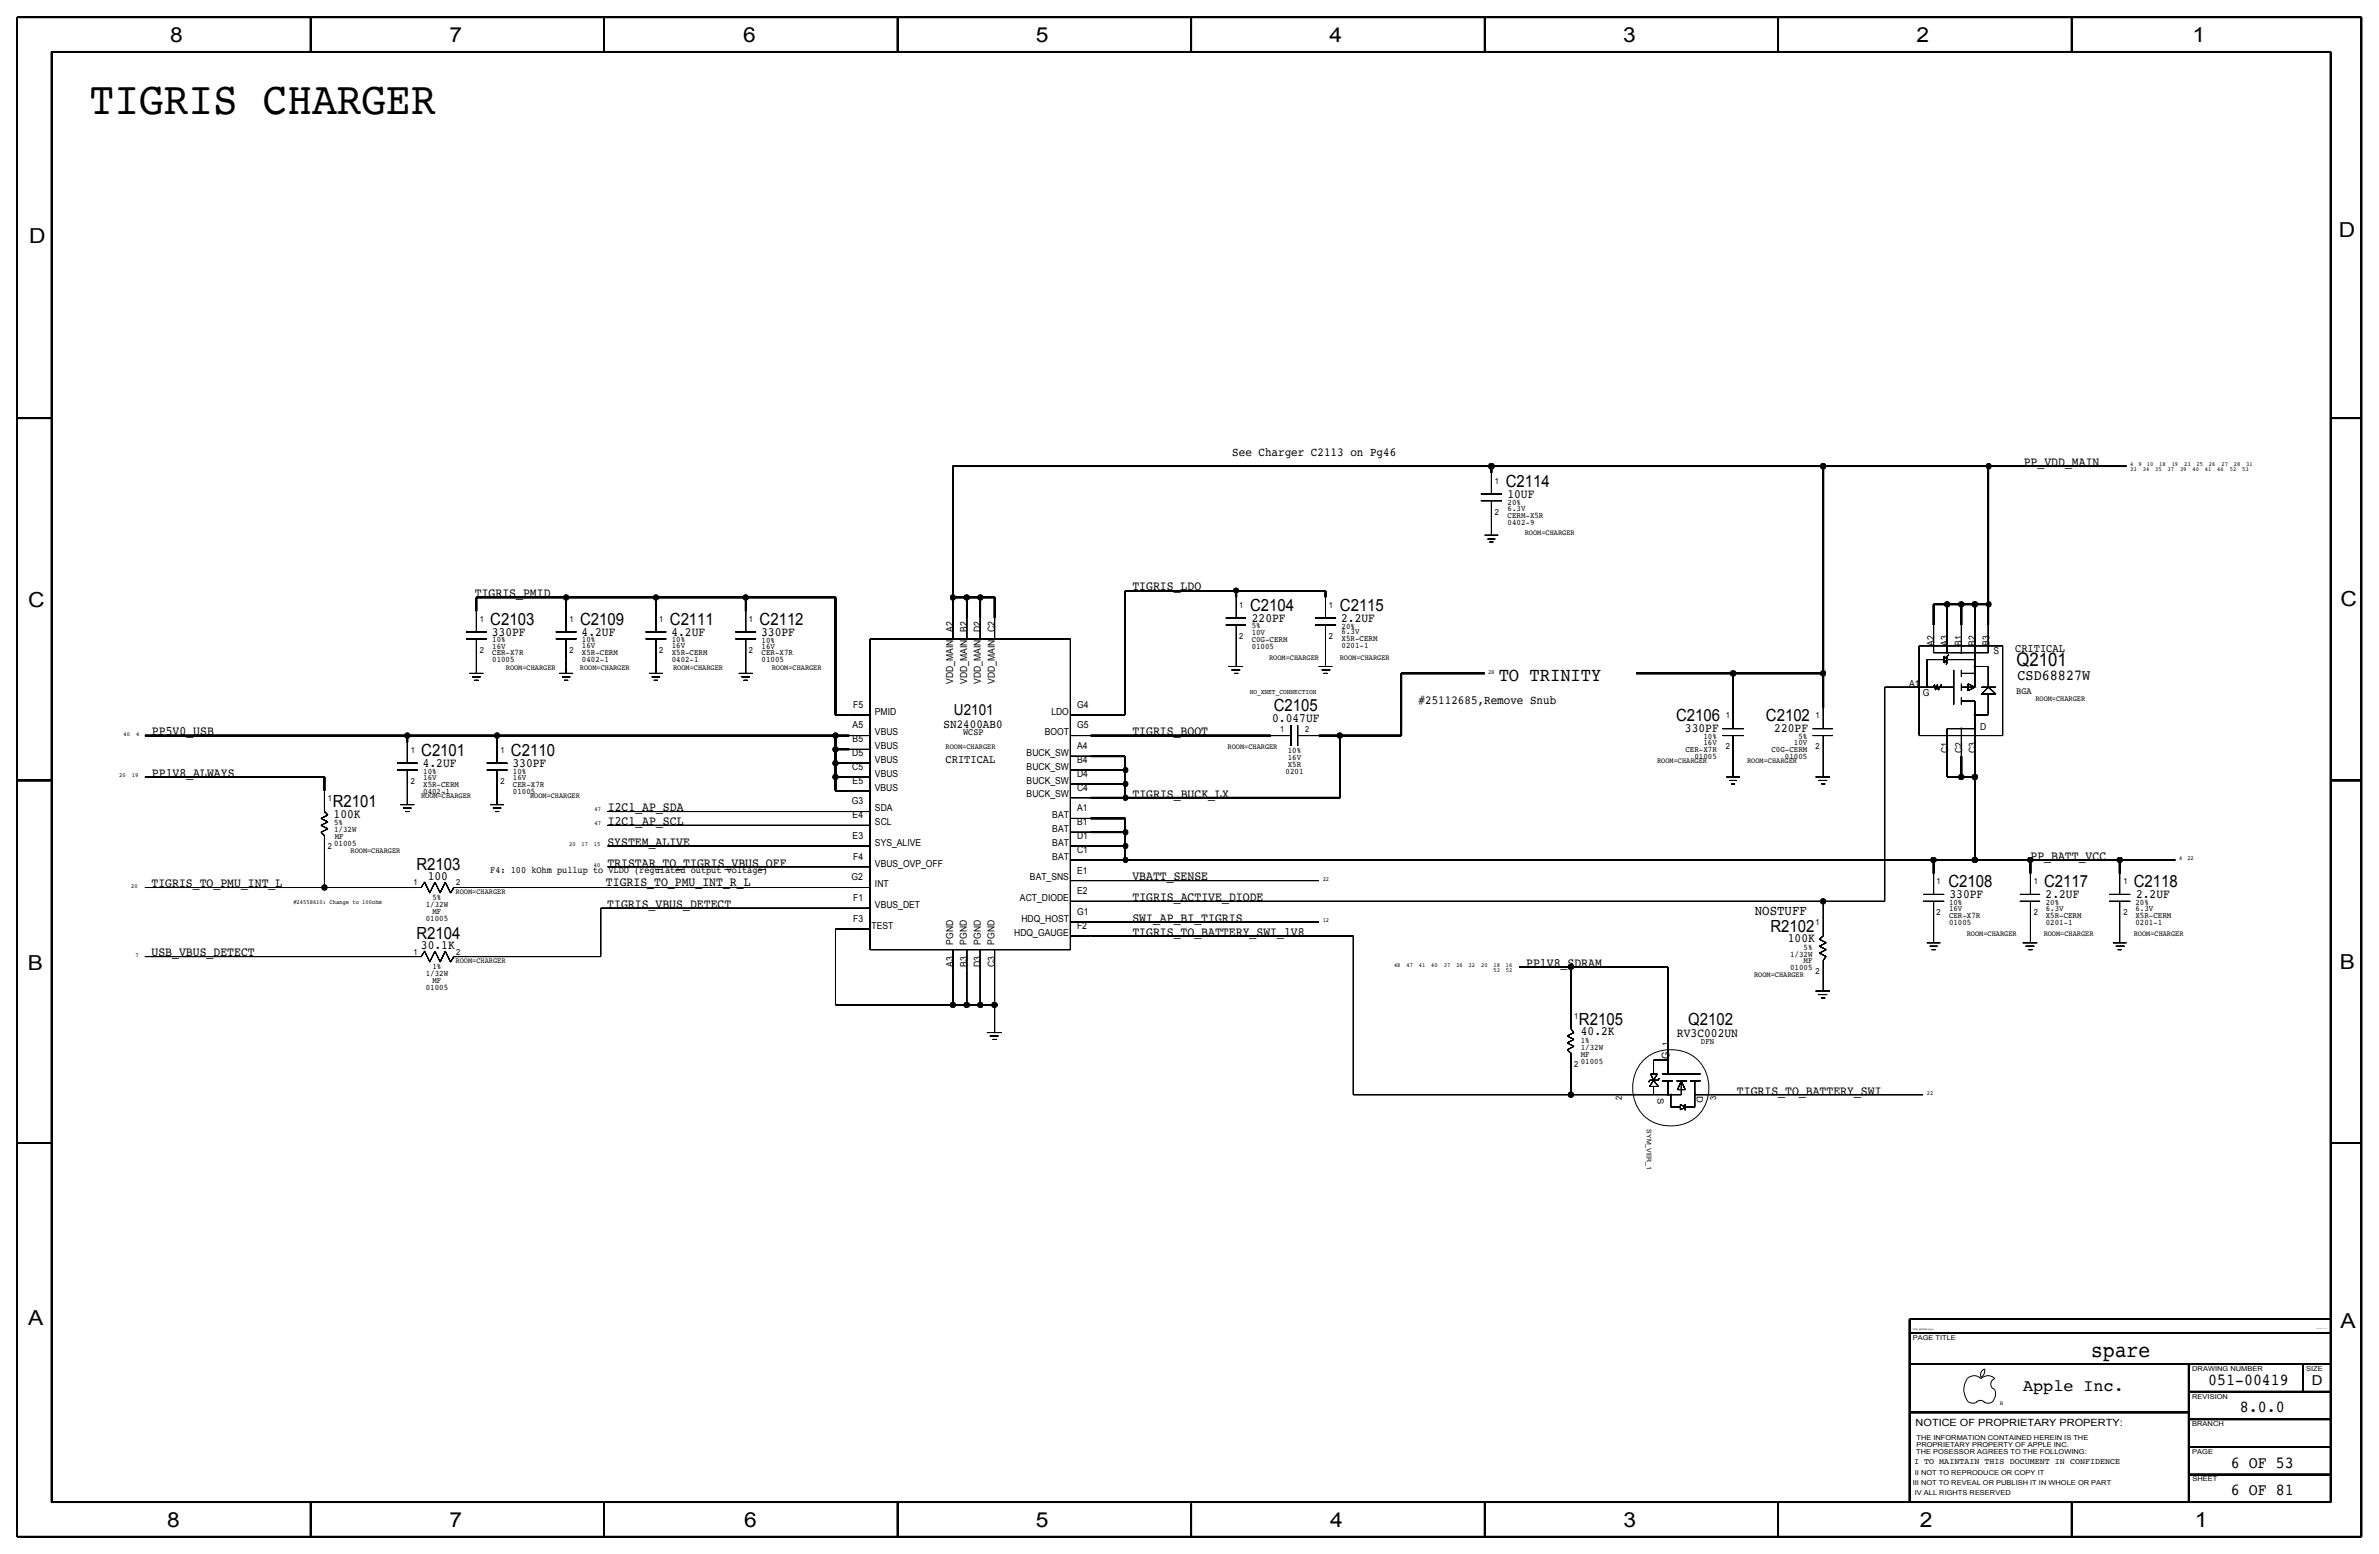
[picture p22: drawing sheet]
<svg xmlns="http://www.w3.org/2000/svg" width="875mm" height="572mm" viewBox="0 0 875 572" stroke-linecap="round" stroke-linejoin="round" font-family="sans-serif">
<defs><g id="words">
<text font-size="17" x="33" y="41.8">TIGRIS CHARGER</text>
<text font-size="8.1" x="769.2" y="499.1">spare</text>
<g font-size="7.6">
<text x="62.5" y="15.5">8</text>
<text x="165.4" y="15.5">7</text>
<text x="273.3" y="15.5">6</text>
<text x="381" y="15.5">5</text>
<text x="489" y="15.5">4</text>
<text x="597" y="15.5">3</text>
<text x="704.9" y="15.5">2</text>
<text x="806.5" y="15.5">1</text>
<text x="10.7" y="89.5">D</text>
<text x="860.3" y="87.2">D</text>
<text x="10.4" y="223.3">C</text>
<text x="860.8" y="222.8">C</text>
<text x="10.2" y="356.7">B</text>
<text x="860.6" y="356.4">B</text>
<text x="10.4" y="487.5">A</text>
<text x="860.8" y="488.2">A</text>
<text x="61.5" y="561.7">8</text>
<text x="165.4" y="561.7">7</text>
<text x="273.8" y="561.6">6</text>
<text x="381" y="561.7">5</text>
<text x="489.2" y="561.7">4</text>
<text x="597.1" y="561.6">3</text>
<text x="706.2" y="561.7">2</text>
<text x="807.3" y="561.7">1</text>
</g>
<text font-size="7.1" x="551.2" y="250.3">TO TRINITY</text>
<text font-size="6.9" x="741.6" y="245">Q2101</text>
<g font-size="6.2">
<text x="553.8" y="179">C2114</text>
<text x="459.8" y="224.7">C2104</text>
<text x="492.8" y="224.7">C2115</text>
<text x="180.3" y="229.8">C2103</text>
<text x="213.3" y="229.8">C2109</text>
<text x="246.4" y="229.8">C2111</text>
<text x="279.4" y="229.8">C2112</text>
<text x="468.5" y="261.6">C2105</text>
<text x="616.5" y="265.3">C2106</text>
<text x="649.5" y="265.3">C2102</text>
<text x="154.9" y="278">C2101</text>
<text x="187.9" y="278">C2110</text>
<text x="122.4" y="296.8">R2101</text>
<text x="153.2" y="320">R2103</text>
<text x="716.6" y="326.3">C2108</text>
<text x="751.8" y="326.3">C2117</text>
<text x="784.8" y="326.3">C2118</text>
<text x="153.2" y="345.4">R2104</text>
<text x="651.2" y="342.6">R2102</text>
<text x="580.8" y="376.9">R2105</text>
<text x="620.9" y="377.1">Q2102</text>
<text x="812.2" y="509.3">051-00419</text>
<text x="744.2" y="511.5">Apple Inc.</text>
<text x="823.9" y="519.4">8.0.0</text>
<text x="820.6" y="539.7">6 OF 53</text>
<text x="820.6" y="549.9">6 OF 81</text>
</g>
<g font-size="5.6">
<text x="742.1" y="250.2">CSD68827W</text>
<text x="350.9" y="262.9">U2101</text>
</g>
<text font-size="5.1" x="645.4" y="336.6">NOSTUFF</text>
<text font-size="5" x="850.3" y="509.3">D</text>
<g font-size="4.7">
<text x="744.3" y="171.4">PP_VDD_MAIN</text>
<text x="554.4" y="183">10UF</text>
<text x="174.6" y="219.7">TIGRIS_PMID</text>
<text x="416.5" y="217.1">TIGRIS_LDO</text>
<text x="180.9" y="233.8">330PF</text>
<text x="213.9" y="233.8">4.2UF</text>
<text x="246.9" y="233.8">4.2UF</text>
<text x="280" y="233.8">330PF</text>
<text x="460.4" y="228.7">220PF</text>
<text x="493.3" y="228.7">2.2UF</text>
<text x="467.9" y="265.5">0.047UF</text>
<text x="619.7" y="269.3">330PF</text>
<text x="652.6" y="269.3">220PF</text>
<text x="55.9" y="270.4">PP5V0_USB</text>
<text x="416.5" y="270.4">TIGRIS_BOOT</text>
<text x="55.9" y="285.7">PP1V8_ALWAYS</text>
<text x="155.5" y="282">4.2UF</text>
<text x="188.5" y="282">330PF</text>
<text x="416.5" y="293.3">TIGRIS_BUCK_LX</text>
<text x="223.6" y="298.4">I2C1_AP_SDA</text>
<text x="122.7" y="300.8">100K</text>
<text x="223.6" y="303.5">I2C1_AP_SCL</text>
<text x="223.4" y="311.1">SYSTEM_ALIVE</text>
<text x="746.8" y="316.2">PP_BATT_VCC</text>
<text x="157.3" y="323.7">100</text>
<text x="223.4" y="318.7">TRISTAR_TO_TIGRIS_VBUS_OFF</text>
<text x="416.5" y="323.8">VBATT_SENSE</text>
<text x="55.7" y="326.3">TIGRIS_TO_PMU_INT_L</text>
<text x="222.9" y="325.8">TIGRIS_TO_PMU_INT_R_L</text>
<text x="223.4" y="334">TIGRIS_VBUS_DETECT</text>
<text x="416.5" y="331.4">TIGRIS_ACTIVE_DIODE</text>
<text x="717.1" y="330.2">330PF</text>
<text x="752.4" y="330.2">2.2UF</text>
<text x="785.7" y="330.2">2.2UF</text>
<text x="416.5" y="339">SWI_AP_BI_TIGRIS</text>
<text x="416.5" y="344.1">TIGRIS_TO_BATTERY_SWI_1V8</text>
<text x="657.6" y="346.5">100K</text>
<text x="55.7" y="351.7">USB_VBUS_DETECT</text>
<text x="154.8" y="349.1">30.1K</text>
<text x="561.3" y="355.5">PP1V8_SDRAM</text>
<text x="581.5" y="380.8">40.2K</text>
<text x="616.8" y="381.2">RV3C002UN</text>
<text x="638.8" y="402.5">TIGRIS_TO_BATTERY_SWI</text>
</g>
<g font-size="4.5">
<text x="453.2" y="167.5">See Charger C2113 on Pg46</text>
<text x="521.8" y="259">#25112685,Remove Snub</text>
<text x="347.1" y="267.9">SN2400AB0</text>
</g>
<g font-size="4.3">
<text x="741.2" y="240">CRITICAL</text>
<text x="347.8" y="280.6">CRITICAL</text>
</g>
<text font-size="3.9" x="614.1" y="389.5" transform="rotate(-90 614.1 389.5)">G</text>
<text font-size="3.7" x="704.6" y="524.5">NOTICE OF PROPRIETARY PROPERTY:</text>
<g font-size="3.5">
<text x="350.6" y="232.4" transform="rotate(-90 350.6 232.4)">A2</text>
<text x="355.7" y="232.4" transform="rotate(-90 355.7 232.4)">B2</text>
<text x="360.8" y="232.4" transform="rotate(-90 360.8 232.4)">D2</text>
<text x="365.9" y="232.4" transform="rotate(-90 365.9 232.4)">C2</text>
<text x="711.4" y="237.4" transform="rotate(-90 711.4 237.4)">A2</text>
<text x="716.5" y="237.4" transform="rotate(-90 716.5 237.4)">A3</text>
<text x="721.5" y="237.4" transform="rotate(-90 721.5 237.4)">B1</text>
<text x="726.6" y="237.4" transform="rotate(-90 726.6 237.4)">B2</text>
<text x="731.7" y="237.4" transform="rotate(-90 731.7 237.4)">B3</text>
<text x="733.3" y="240.4">S</text>
<text x="350.6" y="251.6" transform="rotate(-90 350.6 251.6)">VDD_MAIN</text>
<text x="355.7" y="251.6" transform="rotate(-90 355.7 251.6)">VDD_MAIN</text>
<text x="360.8" y="251.6" transform="rotate(-90 360.8 251.6)">VDD_MAIN</text>
<text x="365.9" y="251.6" transform="rotate(-90 365.9 251.6)">VDD_MAIN</text>
<text x="702.2" y="252.6">A1</text>
<text x="707.2" y="255.9">G</text>
<text x="741.6" y="255.2">BGA</text>
<text x="313.8" y="260.3">F5</text>
<text x="321.8" y="262.8">PMID</text>
<text x="386.7" y="262.8">LDO</text>
<text x="396.2" y="260.3">G4</text>
<text x="313.6" y="267.9">A5</text>
<text x="396.2" y="267.9">G5</text>
<text x="728.3" y="268.4">D</text>
<text x="313.6" y="272.9">B5</text>
<text x="321.8" y="270.4">VBUS</text>
<text x="321.8" y="275.5">VBUS</text>
<text x="354.3" y="270.4">WCSP</text>
<text x="384.3" y="270.4">BOOT</text>
<text x="396.2" y="275.5">A4</text>
<text x="313.4" y="278">D5</text>
<text x="321.8" y="280.6">VBUS</text>
<text x="377.6" y="278">BUCK_SW</text>
<text x="396.2" y="280.6">B4</text>
<text x="716.6" y="277.1" transform="rotate(-90 716.6 277.1)">C1</text>
<text x="721.7" y="277.1" transform="rotate(-90 721.7 277.1)">C2</text>
<text x="726.8" y="277.1" transform="rotate(-90 726.8 277.1)">C3</text>
<text x="313.4" y="283.1">C5</text>
<text x="321.8" y="285.6">VBUS</text>
<text x="377.6" y="283.1">BUCK_SW</text>
<text x="396.2" y="285.7">D4</text>
<text x="313.6" y="288.2">E5</text>
<text x="321.8" y="290.7">VBUS</text>
<text x="377.6" y="293.3">BUCK_SW</text>
<text x="377.6" y="288.2">BUCK_SW</text>
<text x="396.2" y="290.7">C4</text>
<text x="313.3" y="295.8">G3</text>
<text x="321.8" y="298.4">SDA</text>
<text x="396.2" y="298.4">A1</text>
<text x="313.6" y="300.9">E4</text>
<text x="321.8" y="303.4">SCL</text>
<text x="387.1" y="306">BAT</text>
<text x="387.1" y="300.9">BAT</text>
<text x="396.2" y="303.5">B1</text>
<text x="313.6" y="308.5">E3</text>
<text x="321.8" y="311.1">SYS_ALIVE</text>
<text x="387.1" y="311.1">BAT</text>
<text x="396.2" y="308.5">D1</text>
<text x="313.8" y="316.1">F4</text>
<text x="387.1" y="316.2">BAT</text>
<text x="396.2" y="313.6">C1</text>
<text x="180.3" y="321.2">F4: 100 kOhm pullup to VLDO (regulated output voltage)</text>
<text x="313.2" y="323.8">G2</text>
<text x="321.8" y="318.7">VBUS_OVP_OFF</text>
<text x="378.8" y="323.8">BAT_SNS</text>
<text x="396.2" y="321.2">E1</text>
<text x="321.8" y="326.3">INT</text>
<text x="396.2" y="328.9">E2</text>
<text x="313.8" y="331.4">F1</text>
<text x="321.8" y="333.9">VBUS_DET</text>
<text x="375.2" y="331.4">ACT_DIODE</text>
<text x="313.8" y="339">F3</text>
<text x="320.6" y="341.5">TEST</text>
<text x="375.7" y="339">HDQ_HOST</text>
<text x="396.2" y="336.5">G1</text>
<text x="396.2" y="341.6">F2</text>
<text x="350.6" y="347.5" transform="rotate(-90 350.6 347.5)">PGND</text>
<text x="355.7" y="347.5" transform="rotate(-90 355.7 347.5)">PGND</text>
<text x="360.7" y="347.5" transform="rotate(-90 360.7 347.5)">PGND</text>
<text x="365.8" y="347.5" transform="rotate(-90 365.8 347.5)">PGND</text>
<text x="373.1" y="344.1">HDQ_GAUGE</text>
<text x="350.6" y="355.6" transform="rotate(-90 350.6 355.6)">A3</text>
<text x="355.7" y="355.6" transform="rotate(-90 355.7 355.6)">B3</text>
<text x="360.8" y="355.8" transform="rotate(-90 360.8 355.8)">D3</text>
<text x="365.9" y="355.8" transform="rotate(-90 365.9 355.8)">C3</text>
</g>
<g font-size="3.2">
<text x="609.6" y="404" transform="rotate(90 609.6 404)">S</text>
<text x="624.1" y="403.1" transform="rotate(90 624.1 403.1)">D</text>
</g>
<g font-size="3.1">
<text x="549.8" y="177.8">1</text>
<text x="554.5" y="185.6">20%</text>
<text x="549.8" y="189.3">2</text>
<text x="554.5" y="187.9">6.3V</text>
<text x="554.5" y="190.4">CERM-X5R</text>
<text x="554.5" y="192.9">0402-9</text>
<text x="455.8" y="223.5">1</text>
<text x="488.8" y="223.5">1</text>
<text x="176.5" y="228.7">1</text>
<text x="209.5" y="228.7">1</text>
<text x="242.5" y="228.7">1</text>
<text x="275.5" y="228.7">1</text>
<text x="460.4" y="231.1">5%</text>
<text x="460.4" y="233.4">10V</text>
<text x="493.5" y="233.3">6.3V</text>
<text x="493.5" y="231.2">20%</text>
<text x="181" y="236.1">10%</text>
<text x="181" y="238.5">16V</text>
<text x="214.1" y="236.1">10%</text>
<text x="214.1" y="238.4">16V</text>
<text x="247.1" y="236.1">10%</text>
<text x="247.1" y="238.4">16V</text>
<text x="280.1" y="238.6">16V</text>
<text x="280.1" y="236.3">10%</text>
<text x="455.8" y="234.9">2</text>
<text x="460.4" y="236">C0G-CERM</text>
<text x="460.4" y="238.5">01005</text>
<text x="488.8" y="234.9">2</text>
<text x="493.5" y="238.4">0201-1</text>
<text x="493.5" y="235.9">X5R-CERM</text>
<text x="176.5" y="240.1">2</text>
<text x="181" y="241">CER-X7R</text>
<text x="181" y="243.6">01005</text>
<text x="209.5" y="240.1">2</text>
<text x="214.1" y="243.5">0402-1</text>
<text x="214.1" y="241">X5R-CERM</text>
<text x="242.5" y="240.1">2</text>
<text x="247.1" y="240.9">X5R-CERM</text>
<text x="247.1" y="243.5">0402-1</text>
<text x="275.5" y="240.1">2</text>
<text x="280.1" y="241">CER-X7R</text>
<text x="280.1" y="243.6">01005</text>
<text x="470.9" y="269.2">1</text>
<text x="480" y="269.2">2</text>
<text x="634.8" y="264.1">1</text>
<text x="667.8" y="264.1">1</text>
<text x="626.5" y="274.1">16V</text>
<text x="626.5" y="271.8">10%</text>
<text x="634.8" y="275.6">2</text>
<text x="659.8" y="274.1">10V</text>
<text x="661.5" y="271.8">5%</text>
<text x="667.8" y="275.6">2</text>
<text x="151.1" y="276.8">1</text>
<text x="184.1" y="276.8">1</text>
<text x="473.7" y="281.9">X5R</text>
<text x="473.7" y="276.9">10%</text>
<text x="473.7" y="279.4">16V</text>
<text x="619.9" y="276.6">CER-X7R</text>
<text x="623.2" y="279.1">01005</text>
<text x="651.6" y="276.6">C0G-CERM</text>
<text x="656.5" y="279.1">01005</text>
<text x="155.7" y="284.5">10%</text>
<text x="155.7" y="286.8">16V</text>
<text x="188.7" y="284.5">10%</text>
<text x="188.7" y="286.8">16V</text>
<text x="472.9" y="284.5">0201</text>
<text x="151.1" y="288.3">2</text>
<text x="155.7" y="291.9">0402-1</text>
<text x="155.7" y="289.3">X5R-CERM</text>
<text x="184.1" y="288.3">2</text>
<text x="188.7" y="291.8">01005</text>
<text x="188.7" y="289.3">CER-X7R</text>
<text x="120.6" y="294.6">1</text>
<text x="122.9" y="303.5">5%</text>
<text x="122.9" y="306.1">1/32W</text>
<text x="122.9" y="311.2">01005</text>
<text x="123.1" y="308.6">MF</text>
<text x="120.6" y="312.4">2</text>
<text x="152.1" y="325.6">1</text>
<text x="167.8" y="325.6">2</text>
<text x="712.3" y="325.1">1</text>
<text x="748.1" y="325.1">1</text>
<text x="781" y="325.1">1</text>
<text x="156.6" y="333.5">1/32W</text>
<text x="159.1" y="331">5%</text>
<text x="716.9" y="332.7">10%</text>
<text x="716.9" y="335">16V</text>
<text x="752.5" y="332.7">20%</text>
<text x="752.5" y="335">6.3V</text>
<text x="785.4" y="332.7">20%</text>
<text x="785.4" y="335">6.3V</text>
<text x="156.6" y="338.6">01005</text>
<text x="159.1" y="336">MF</text>
<text x="667.8" y="340.3">1</text>
<text x="712.3" y="336.5">2</text>
<text x="716.9" y="340">01005</text>
<text x="716.9" y="337.5">CER-X7R</text>
<text x="748.1" y="336.5">2</text>
<text x="752.5" y="340.1">0201-1</text>
<text x="752.5" y="337.6">X5R-CERM</text>
<text x="781" y="336.5">2</text>
<text x="785.4" y="340.1">0201-1</text>
<text x="785.4" y="337.6">X5R-CERM</text>
<text x="152.1" y="351">1</text>
<text x="167.8" y="351">2</text>
<text x="658.4" y="351.8">1/32W</text>
<text x="663.4" y="349.3">5%</text>
<text x="156.6" y="358.9">1/32W</text>
<text x="159.1" y="356.4">1%</text>
<text x="658.4" y="356.9">01005</text>
<text x="663.4" y="354.3">MF</text>
<text x="667.8" y="358.1">2</text>
<text x="156.6" y="364">01005</text>
<text x="159.1" y="361.4">MF</text>
<text x="579" y="374.7">1</text>
<text x="581.5" y="383.5">1%</text>
<text x="625.6" y="383.8">DFN</text>
<text x="581.5" y="388.6">MF</text>
<text x="581.5" y="386.1">1/32W</text>
<text x="613.7" y="384.6" transform="rotate(-90 613.7 384.6)">1</text>
<text x="579" y="392.4">2</text>
<text x="581.5" y="391.2">01005</text>
<text x="596.5" y="404.6" transform="rotate(-90 596.5 404.6)">2</text>
<text x="631.3" y="404.6" transform="rotate(-90 631.3 404.6)">3</text>
<text x="704.1" y="538.5">I TO MAINTAIN THIS DOCUMENT IN CONFIDENCE</text>
</g>
<g font-size="2.9">
<text x="560.8" y="196.9">ROOM=CHARGER</text>
<text x="466.8" y="242.6">ROOM=CHARGER</text>
<text x="492.8" y="242.6">ROOM=CHARGER</text>
<text x="186.1" y="246.4">ROOM=CHARGER</text>
<text x="213.3" y="246.4">ROOM=CHARGER</text>
<text x="247.6" y="246.4">ROOM=CHARGER</text>
<text x="283.9" y="246.4">ROOM=CHARGER</text>
<text x="748.6" y="257.8">ROOM=CHARGER</text>
<text x="347.8" y="275.5">ROOM=CHARGER</text>
<text x="451.5" y="275.5">ROOM=CHARGER</text>
<text x="609.5" y="280.6">ROOM=CHARGER</text>
<text x="642.6" y="280.6">ROOM=CHARGER</text>
<text x="154.9" y="293.4">ROOM=CHARGER</text>
<text x="195" y="293.4">ROOM=CHARGER</text>
<text x="128.9" y="313.7">ROOM=CHARGER</text>
<text x="167.6" y="328.9">ROOM=CHARGER</text>
<text x="723.4" y="344.2">ROOM=CHARGER</text>
<text x="751.7" y="344.2">ROOM=CHARGER</text>
<text x="784.8" y="344.2">ROOM=CHARGER</text>
<text x="167.6" y="354.3">ROOM=CHARGER</text>
<text x="645.2" y="359.4">ROOM=CHARGER</text>
</g>
<text font-size="2.6" x="459.6" y="255.3">NO_XNET_CONNECTION</text>
<g font-size="2.5">
<text x="703.5" y="492.8">PAGE TITLE</text>
<text x="806.3" y="504.2">DRAWING NUMBER</text>
<text x="848.2" y="504.2">SIZE</text>
<text x="806.3" y="514.4">REVISION</text>
<text x="806.3" y="524.5">BRANCH</text>
<text x="704.9" y="532.1">PROPRIETARY PROPERTY OF APPLE INC.</text>
<text x="704.9" y="529.6">THE INFORMATION CONTAINED HEREIN IS THE</text>
<text x="704.8" y="534.7">THE POSESSOR AGREES TO THE FOLLOWING:</text>
<text x="806.3" y="534.7">PAGE</text>
<text x="704.3" y="542.3">II NOT TO REPRODUCE OR COPY IT</text>
<text x="806.4" y="544.8">SHEET</text>
<text x="703.5" y="546.1">III NOT TO REVEAL OR PUBLISH IT IN WHOLE OR PART</text>
<text x="704.3" y="549.9">IV ALL RIGHTS RESERVED</text>
</g>
<g font-size="2.3">
<text x="783.5" y="171.5">4</text>
<text x="783.6" y="173.4">33</text>
<text x="786.6" y="171.5">9</text>
<text x="788.1" y="173.4">34</text>
<text x="789.6" y="171.5">10</text>
<text x="792.7" y="173.4">35</text>
<text x="794.2" y="171.5">18</text>
<text x="797.3" y="173.4">37</text>
<text x="798.8" y="171.5">19</text>
<text x="801.8" y="173.4">39</text>
<text x="803.4" y="171.5">23</text>
<text x="806.4" y="173.4">40</text>
<text x="807.9" y="171.5">25</text>
<text x="811" y="173.4">41</text>
<text x="812.5" y="171.5">26</text>
<text x="815.6" y="173.4">46</text>
<text x="817.1" y="171.5">27</text>
<text x="820.1" y="173.4">52</text>
<text x="821.6" y="171.5">28</text>
<text x="824.7" y="173.4">53</text>
<text x="826.2" y="171.5">31</text>
<text x="547.3" y="247.7">28</text>
<text x="45.5" y="270.6">40</text>
<text x="50" y="270.6">4</text>
<text x="43.9" y="285.8">20</text>
<text x="48.5" y="285.8">19</text>
<text x="218.7" y="298.3">47</text>
<text x="218.7" y="303.5">47</text>
<text x="209.3" y="311.2">20</text>
<text x="213.9" y="311.2">17</text>
<text x="218.5" y="311.2">15</text>
<text x="801.5" y="316.3">4</text>
<text x="804.5" y="316.3">22</text>
<text x="218.5" y="318.9">40</text>
<text x="486.5" y="323.9">22</text>
<text x="48.3" y="326.5">20</text>
<text x="107.9" y="332.6">#24558610: Change to 100ohm</text>
<text x="486.5" y="339.2">12</text>
<text x="49.9" y="351.9">7</text>
<text x="512.7" y="355.7">48</text>
<text x="517.3" y="355.7">47</text>
<text x="521.9" y="355.7">41</text>
<text x="526.5" y="355.7">40</text>
<text x="531" y="355.7">37</text>
<text x="535.6" y="355.7">36</text>
<text x="540.2" y="355.7">32</text>
<text x="544.8" y="355.7">20</text>
<text x="549.3" y="355.7">18</text>
<text x="549.3" y="357.5">53</text>
<text x="553.9" y="355.7">16</text>
<text x="553.9" y="357.5">52</text>
<text x="708.8" y="402.7">22</text>
<text x="605.7" y="415.3" transform="rotate(90 605.7 415.3)">SYM_VER_1</text>
</g>
<text font-size="2.2" x="735.5" y="516.8">R</text>
<text font-size=".9" x="703.5" y="489">SYNC_MASTER=Sync</text>
<text font-size=".4" x="851.9" y="488.9">SYNC_DATE=05/17/2016</text>
</g></defs>
<g fill="none" stroke="#000" stroke-width=".37">
<path d="M548.6 173.9v7.8M544.7 181.7h7.7M544.7 184.2h7.7M546.1 196.9h4.9M547.2 198.3h2.8M547.9 199.3h1.4M548.6 184.2v12.7M454.7 219.7v7.6M487.5 219.7v7.6M171.4 232.4h7.6M171.4 235h7.6M175.2 235v12.7"/>
<path d="M175.2 224.8v7.6M204.4 232.4h7.7M204.4 235h7.7M208.2 235v12.7M208.2 224.8v7.6M237.5 232.4h7.6M237.5 235h7.6M241.3 235v12.7M241.3 224.8v7.6M270.5 232.4h7.6M270.5 235h7.6M274.3 235v12.7"/>
<path d="M274.3 224.8v7.6M320 235v114.2v-114.2h73.7h-73.7h73.7v114.2v-114.2v114.2h-73.7h73.7h-73.7zM350.5 227.3v7.7M355.6 227.3v7.7M360.5 227.3v7.7M365.8 227.3v7.7M450.8 227.3h7.5M450.8 229.9h7.5M454.7 229.9v15.2M483.7 227.3h7.7M483.7 229.9h7.7M487.5 229.9v15.2"/>
<path d="M705.9 237.5v33v-33h30.7h-30.7h30.7v33v-33v33h-30.7h30.7h-30.7zM711.2 229.9v10.1v-10.1v10.1h20.1h-20.1h20.1v-10.1M716.1 229.9v10.1M721.4 229.9v10.1M726.4 229.9v22.8v-22.8v22.8l-2.5 1.3 2.5-1.3-2.5 1.3v-2.5v2.5v-2.5l2.5 1.2-2.5-1.2 2.5 1.2h-5M172.7 247.7h5.1M173.7 248.9h3M174.4 250.2h1.6M205.7 247.7h5.1M206.7 248.9h3.1M207.5 250.2h1.5M238.7 247.7h5.1"/>
<path d="M239.7 248.9h3.1M240.5 250.2h1.5M271.7 247.7h5.1M272.7 248.9h3.1M273.5 250.2h1.5M451.9 245.1h5.3M453 246.4h3.1M454 247.7h1.4M485.1 245.1h4.9M486.1 246.4h3.2M486.8 247.7h1.4M708.7 252.7h-15.5h5.3h-5.3v78.8v-78.8v78.8h-299.5"/>
<path d="M708.7 252.7h2.5h-2.5h2.5l.4-.9-.4 .9 .4-.9 .3 2-.3-2 .3 2 .7-2-.7 2 .7-2 .4 2-.4-2 .4 2 1-2-1 2 1-2v.9v-.9v.9h4.6M708.7 252.7h.1M715.1 242.6h-6.4h6.4h-6.4v10.1M715.1 241.3v2.5v-2.5l1 1.3-1-1.3 1 1.3-1 1.2 1-1.2-1 1.2zM716.1 241.3v2.5v-2.5v2.5l-.3 .6M716.1 242.6h10.3M716.8 240.8l-.7 .5M718.6 246.4v12.7M721.4 257.8h5h-5h5v20.3M721.4 256.5v2.6M721.4 246.4v2.5M721.4 251.5v2.5"/>
<path d="M721.4 247.7h5M726.4 245.1h4.9h-4.9h4.9v7.6M728.8 252.7h5.3M731.3 255.3v7.6v-7.6v7.6h-4.9M731.3 252.7l-2.5 2.6 2.5-2.6 2.8 2.6-2.8-2.6 2.8 2.6h-5.3h5.3h-5.3zM149.8 273.1v7.6M182.8 273.1v7.6M312.4 262.9h7.6M312.4 270.5h7.6M312.4 275.6h7.6M393.7 278.1h7.4M393.7 270.5h7.4"/>
<path d="M393.7 262.9h7.4M467.4 270.5h7.4M474.8 266.7v7.6M477.3 270.5h7.8M477.3 266.7v7.6M633.6 268h7.7M633.6 270.5h7.7M637.5 270.5v15.3M637.5 260.4v7.6M666.7 268h7.5M666.7 270.5h7.5M670.6 270.5v15.3"/>
<path d="M670.6 260.4v7.6M721.4 268v10.1M726.4 268h-10.3h10.3h-10.3v10.1M119.3 290.8v7.7v-7.7v7.7l1.3 1.2-1.3-1.2 1.3 1.2-2.5 1.3 2.5-1.3-2.5 1.3 2.5 1.3-2.5-1.3 2.5 1.3-2.5 1.2 2.5-1.2-2.5 1.2 2.5 1.3-2.5-1.3 2.5 1.3-2.5 1.3 2.5-1.3-2.5 1.3 1.2 1.2-1.2-1.2 1.2 1.2v19.1v-12.7v12.7h35.6h-5.1h5.1l1.3-2-1.3 2 1.3-2 1.9 3.9-1.9-3.9 1.9 3.9 1.9-3.9-1.9 3.9 1.9-3.9 1.9 3.9-1.9-3.9 1.9 3.9 1.9-3.9-1.9 3.9 1.9-3.9 1.9 3.9M146 280.7h7.6M146 283.2h7.6M147.3 295.9h5.1M148.3 297.2h3M149 298.5h1.6M149.8 283.2v12.7M179 280.7h7.7M179 283.2h7.7"/>
<path d="M180.3 295.9h5.1M181.3 297.2h3.1M182.1 298.5h1.5M182.8 283.2v12.7M223.5 298.5h96.5M312.4 290.8h7.6M312.4 285.8h7.6M312.4 280.7h7.6M393.7 293.4h7.4M393.7 288.3h7.4M393.7 283.2h7.4M635 285.8h4.9"/>
<path d="M636.1 287h2.8M636.8 288.3h1.4M667.8 285.8h5.3M668.9 287h3.1M669.9 288.3h1.4M223.5 303.5h96.5M223.5 318.8h96.5M223.5 311.2h96.5M393.7 316.2h7.4M393.7 311.2h7.4M393.7 306.1h7.4M393.7 301h7.4"/>
<path d="M53.3 326.4h66M320 326.4h-153h5.7h-5.7l-1.3 2M320 334h-99.1h91.5h-91.5v17.8v-17.8v17.8h-53.9h5.7h-5.7l-1.3 2M393.7 323.9h91.4M393.7 339.1h91.4M670.6 331.5v12.7v-7.6v7.6l-1.4 1.2 1.4-1.2-1.4 1.2 2.5 1.3-2.5-1.3 2.5 1.3-2.5 1.3 2.5-1.3-2.5 1.3 2.5 1.2-2.5-1.2 2.5 1.2-2.5 1.3 2.5-1.3-2.5 1.3 2.5 1.3-2.5-1.3 2.5 1.3-1.1 1.3 1.1-1.3-1.1 1.3v11.4M707.3 328.9h7.8M707.3 331.5h7.8M711.2 331.5v15.2M711.2 321.3v7.6M742.9 328.9h7.5M742.9 331.5h7.5"/>
<path d="M746.8 331.5v15.2M746.8 321.3v7.6M775.8 328.9h7.7M775.8 331.5h7.7M779.6 331.5v15.2M779.6 321.3v7.6M53.3 351.8h101.6h-5.1h5.1l1.3-2-1.3 2 1.3-2 1.9 3.9-1.9-3.9 1.9 3.9 1.9-3.9-1.9 3.9 1.9-3.9 1.9 3.9-1.9-3.9 1.9 3.9 1.9-3.9-1.9 3.9 1.9-3.9 1.9 3.9M320 341.6h-12.7h5.1h-5.1v28v-28v28h43.2M350.5 349.2v20.4M355.6 349.2v20.4v-12.7v12.7h-5.1M360.5 349.2v20.4v-12.7v12.7h-4.9M365.8 349.2v30.5"/>
<path d="M393.7 344.2h104.1h-96.7h96.7v58.4v-58.4v58.4h80M558.8 355.6h19M577.8 355.6v22.9v-7.7v7.7l1.1 1.2-1.1-1.2 1.1 1.2-2.5 1.3 2.5-1.3-2.5 1.3 2.5 1.3-2.5-1.3 2.5 1.3-2.5 1.2 2.5-1.2-2.5 1.2 2.5 1.3-2.5-1.3 2.5 1.3-2.5 1.3 2.5-1.3-2.5 1.3 1.4 1.3-1.4-1.3 1.4 1.3v15.2M577.8 355.6h35.7h-35.7h35.7v39.4M708.7 346.7h5M709.8 348h2.8M710.5 349.2h1.4M744 346.7h5.3M745.1 348h3.1M746.1 349.2h1.4M777.2 346.7h4.9M778.2 348h3.2"/>
<path d="M778.9 349.2h1.4M360.5 369.6h5.3M363 379.7h5.3M667.8 364.5h5.3M668.9 365.8h3.1M669.9 367h1.4M364.1 381h3.1M365.1 382.3h1.4M604 390.4a14.7 14.7 0 0 1 22.1 1.4 14.5 14.5 0 0 1-5.4 21.1 14.4 14.4 0 0 1-18.6-6.1 15.1 15.1 0 0 1 1.9-16.4zM607.1 395h2.5h-2.5l1.1 2.3-1.1-2.3 1.1 2.3 1.8 2.3-1.8-2.3 1.8 2.3h-3.2h3.2h-3.2l2.8-4.6-2.8 4.6 2.8-4.6zM608.2 399.6v3M610.3 396.5l-.3 .8 .3-.8-.3 .8h-3.2h3.2h-3.2l-.4 .7"/>
<path d="M611.4 397.5h3.8M611.4 395h14.1M613.5 389.9h-5.3h5.3h-5.3v5.1M613.5 397.5v5.1M616.7 397.5h3.8M618.4 397.5v5.1v-5.1v5.1h-40.6M618.4 397.5l1.4 3.2h-2.8h2.8h-2.8l1.4-3.2-1.4 3.2 1.4-3.2 1.4 3.2zM621.6 397.5h3.9M623.4 397.5v9.7v-9.7v9.7h-3.6M614.5 402.6v4.6v-4.6v4.6h3.6M618.1 406.2v2v-2l1.7 1-1.7-1 1.7 1-1.7 1 1.7-1-1.7 1zM619.8 406v2.3"/>
<path d="M623.4 402.6h83.9M724.1 515.6l.5 .2a2.67 2.67 0 0 0 2.5-.2M726.8 515.7a2.09 2.09 0 0 1 3.1 0M728.6 506.5a2.69 2.69 0 0 0 1.3-3 2.26 2.26 0 0 0-1.3 3M729.7 515.6l.4 .2a2.67 2.67 0 0 0 2.6-.2M733.7 511.1a4.5 4.5 0 0 1-1 4.6M733.8 511a2.08 2.08 0 0 1-1.6-2 2.08 2.08 0 0 1 1.6-2 3.5 3.5 0 0 0-5.2 0 3.5 3.5 0 0 0-3.9-.8 3.5 3.5 0 0 0-2.2 3.3 7.1 7.1 0 0 0 1.6 6.2"/>
</g>
<g fill="none" stroke="#000" stroke-width=".6" stroke-linecap="butt">
<path d="M6.3 6.4v558.7v-558.7h862.2h-862.2h862.2v558.7v-558.7v558.7h-862.2h862.2h-862.2zM19 19.1v533.4v-533.4h838.2h-838.2h838.2v533.4v-533.4v533.4h-838.2h838.2h-838.2zM114.3 6.4v12.7M222.2 6.4v12.7M330.2 6.4v12.7M438.1 6.4v12.7M546.1 6.4v12.7M654 6.4v12.7M762 6.4v12.7M6.3 153.8h12.7M857.2 153.8h11.3M548.6 171.5v2.4"/>
<path d="M670.6 171.5h-320.1h198.1h-198.1v55.8M670.6 171.5v76.2M670.6 171.5h60.7M731.3 171.5h50.8M731.3 171.5v50.8M208.2 219.7h33.1M208.2 219.7v5.1M208.2 219.7h-33h33h-33v5.1M241.3 219.7h33M241.3 219.7v5.1M350.5 219.7h5.1h-5.1h5.1v7.6M355.6 219.7h4.9h-4.9h4.9v7.6"/>
<path d="M360.5 219.7h5.3h-5.3h5.3v7.6M454.7 217.3h32.8h-32.8h32.8v2.4M454.7 217.3v2.4M454.7 217.3h-40.9h40.9h-40.9v45.6v-45.6v45.6h-12.7M274.3 224.8v-5.1v5.1v-5.1h33h-33h33v43.2v-43.2v43.2h5.1M711.2 229.9v-7.6v7.6v-7.6h4.9h-4.9h4.9v7.6M716.1 222.3h5.3h-5.3h5.3v7.6M721.4 222.3h5h-5h5v7.6M726.4 222.3h4.9h-4.9h4.9v7.6M546.1 247.7h-30.7h30.7h-30.7v22.8v-22.8v22.8h-22.6M601.8 247.7h35.7h-35.7h35.7v12.7M637.5 247.7h33.1"/>
<path d="M670.6 247.7v12.7M53.3 270.5h96.5h-96.5h96.5v2.6M149.8 270.5h33M182.8 270.5h124.5M182.8 270.5v2.6M307.3 270.5h5.1M307.3 270.5v5.1M307.3 275.6h5.1M307.3 275.6v5.1M401.1 278.1h12.7h-12.7h12.7v10.2v-5.1v5.1h-12.7M401.1 270.5h66.3M485.1 270.5h7.7h-7.7h7.7v22.9v-22.9v22.9h-79h79h-79v-5.1"/>
<path d="M716.1 278.1v7.7v-7.7v7.7h5.3M721.4 278.1v7.7M726.4 278.1v38.1M6.3 287h12.7M53.3 285.8h66h-66h66v5M307.3 280.7h5.1M307.3 280.7v10.1v-5v5h5.1M307.3 285.8h5.1M401.1 293.4h12.7M401.1 283.2h12.7M721.4 285.8h5M857.2 287h11.3"/>
<path d="M401.1 316.2h12.7M401.1 311.2h12.7M401.1 301h12.7h-12.7h12.7v5.1v-5.1v5.1h-12.7M413.8 316.2h297.4M413.8 311.2v5M413.8 306.1v5.1M711.2 316.2h15.2M711.2 316.2v5.1M726.4 316.2h20.4M746.8 316.2h32.8M746.8 316.2v5.1M779.6 316.2v5.1"/>
<path d="M779.6 316.2h20.5M6.3 420.4h12.7M857.2 420.4h11.3M702.4 490.2h154.8M702.4 490.2v62.3M857.2 485.1h-154.8h154.8h-154.8v5.1M702.4 519.4h102.6M702.4 501.6h154.8M805 501.6v50.9M805 511.8h52.2M847 501.6v10.2M805 522h52.2"/>
<path d="M805 532.1h52.2M114.3 552.5v12.6M222.2 552.5v12.6M330.2 552.5v12.6M438.1 553v12.1M546.1 552.5v12.6M654 552.5v12.6M762 552.5v12.6M805 542.3h52.2"/>
</g>
<g fill="#000" stroke="#000" stroke-width=".37">
<path d="M730.8 170.7a.98 .98 0 0 1 1.6 .8 .98 .98 0 0 1-1.6 .7l-.2-.7zM715.9 239.9h.4v.3h-.4zM721.2 239.9h.4v.3h-.4zM726.2 244.9h.4v.4h-.4zM726.2 247.5h.4v.3h-.4zM726.2 242.4h.4v.3h-.4zM721.2 267.8h.4v.3h-.4zM726.2 267.8h.4v.3h-.4zM726.2 262.7h.4v.4h-.4zM613.3 389.7h.4v.4h-.4zM613.3 402.4h.4v.4h-.4zM614.3 402.4h.4v.4h-.4z"/>
<path d="M623.4 402.3l.2 .3-.2 .2z"/>
<circle cx="548.6" cy="171.4" r="1.09"/>
<circle cx="670.6" cy="171.4" r="1.08"/>
<circle cx="208.2" cy="219.7" r="1.01"/>
<circle cx="241.2" cy="219.7" r="1.01"/>
<circle cx="274.3" cy="219.7" r="1.01"/>
<circle cx="350.5" cy="219.7" r="1.01"/>
<circle cx="355.5" cy="219.7" r="1.01"/>
<circle cx="360.6" cy="219.7" r="1.01"/>
<circle cx="454.7" cy="217.1" r=".95"/>
<circle cx="716.2" cy="222.3" r="1.02"/>
<circle cx="721.4" cy="222.3" r="1.02"/>
<circle cx="726.4" cy="222.2" r="1.06"/>
<circle cx="731.4" cy="222.3" r=".98"/>
<circle cx="637.5" cy="247.6" r="1.06"/>
<circle cx="670.6" cy="247.7" r="1.02"/>
<circle cx="149.8" cy="270.5" r="1.01"/>
<circle cx="182.8" cy="270.5" r="1.01"/>
<circle cx="307.3" cy="275.6" r="1.01"/>
<circle cx="307.3" cy="270.5" r="1.01"/>
<circle cx="492.8" cy="270.5" r="1.02"/>
<circle cx="307.3" cy="285.8" r="1.01"/>
<circle cx="307.3" cy="280.7" r="1.01"/>
<circle cx="413.9" cy="288.3" r=".98"/>
<circle cx="413.9" cy="283.3" r=".98"/>
<circle cx="413.9" cy="293.4" r=".98"/>
<circle cx="721.4" cy="285.8" r="1.02"/>
<circle cx="726.4" cy="285.7" r="1.06"/>
<circle cx="413.9" cy="311.2" r=".98"/>
<circle cx="413.9" cy="316.3" r=".98"/>
<circle cx="413.9" cy="306.1" r=".98"/>
<circle cx="711.1" cy="316.2" r="1.02"/>
<circle cx="726.4" cy="316.2" r="1.06"/>
<circle cx="746.8" cy="316.2" r="1.02"/>
<circle cx="779.7" cy="316.2" r="1.02"/>
<circle cx="119.3" cy="326.4" r="1.01"/>
<circle cx="670.6" cy="331.5" r="1.02"/>
<circle cx="577.8" cy="355.6" r="1.02"/>
<circle cx="350.5" cy="369.6" r="1.01"/>
<circle cx="355.5" cy="369.6" r="1.02"/>
<circle cx="360.6" cy="369.6" r="1.02"/>
<circle cx="365.8" cy="369.6" r="1.02"/>
<circle cx="577.8" cy="402.6" r="1.02"/>
</g>
<use href="#words"/>
</svg>
